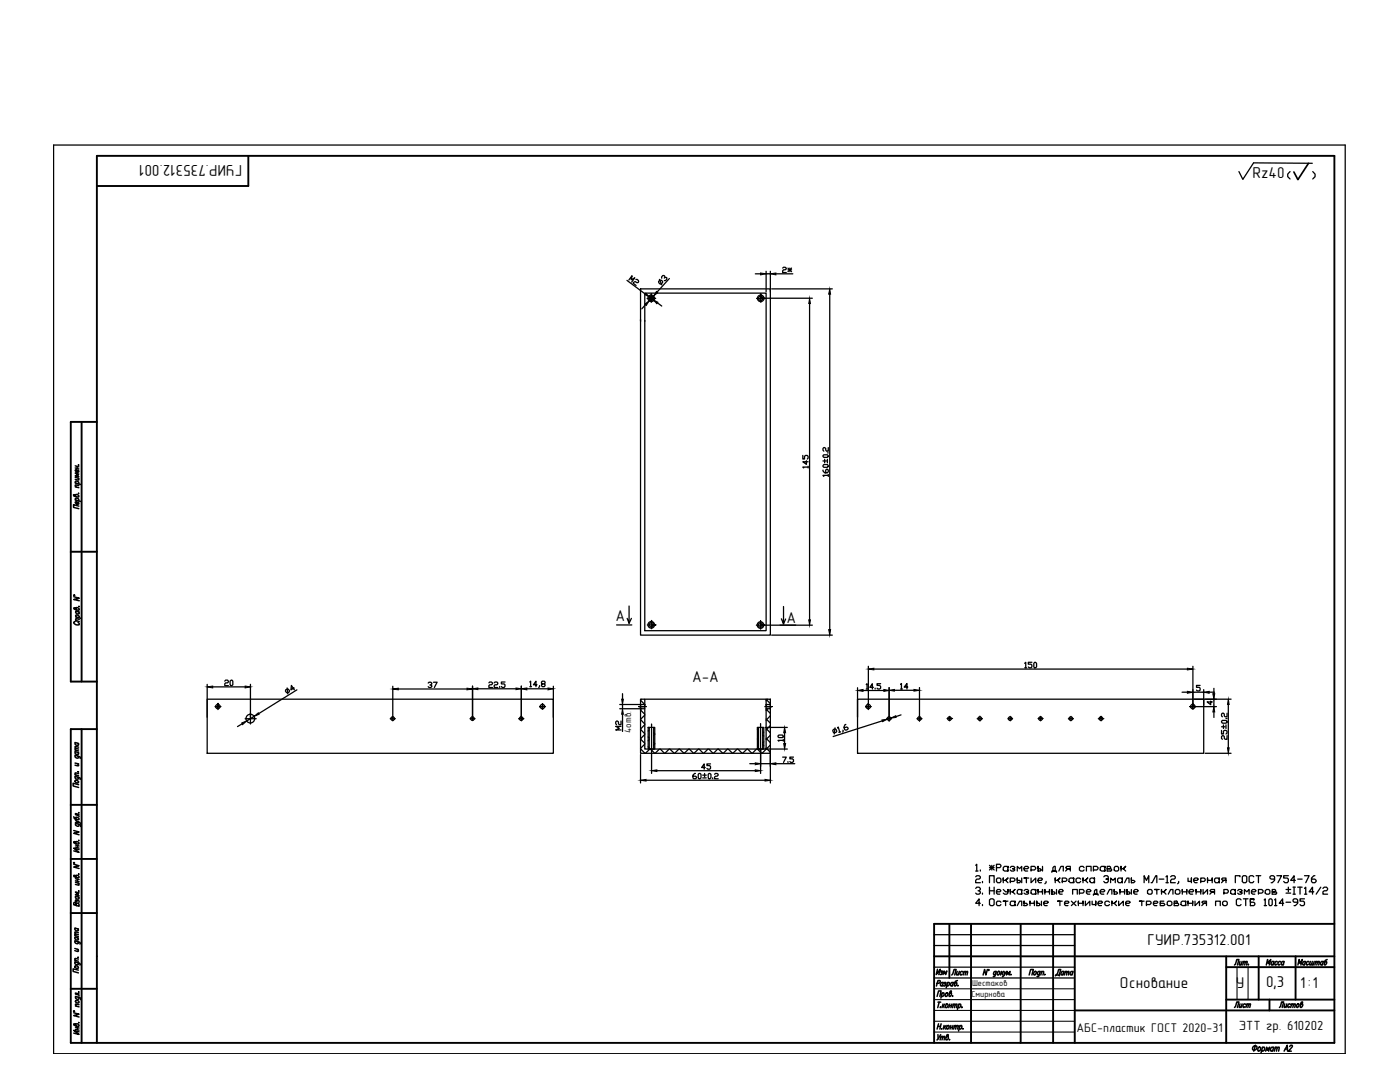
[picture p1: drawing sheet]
<svg xmlns="http://www.w3.org/2000/svg" width="279mm" height="216mm" viewBox="0 0 279 216" stroke-linecap="round" stroke-linejoin="round" font-family="sans-serif">
<defs><g id="words">
<text font-size="4.4" x="256.1" y="37">( )</text>
<g font-size="3.1">
<text x="48.3" y="33" transform="rotate(180 48.3 33)">ГУИР.735312.001</text>
<text x="250" y="35.5">Rz40</text>
<text x="122.8" y="123.9">А</text>
<text x="157" y="124.3">А</text>
<text x="138.1" y="136.1">А-А</text>
<text x="229" y="188.6">ГУИР.735312.001</text>
<text x="223.5" y="197.2">Основание</text>
<text x="246.7" y="197.1">У</text>
<text x="252.7" y="196.9">0,3</text>
<text x="259.4" y="197.1">1:1</text>
</g>
<text font-size="2.7" x="247.3" y="205.6">ЭТТ гр. 610202</text>
<text font-size="2.5" x="214.8" y="206">АБС-пластик ГОСТ 2020-31</text>
<text font-size="1.9" x="126" y="146.2" transform="rotate(-90 126 146.2)">4отв.</text>
<g font-size="1.7">
<text x="194" y="196.7">Шестаков</text>
<text x="193.9" y="198.9">Смирнова</text>
</g>
</g></defs>
<!-- layer: KONTUR -->
<path d="M10.7 28.9h257.8v181.4h-257.8z" fill="none" stroke="#000" stroke-width=".25"/>
<g fill="none" stroke="#000" stroke-width=".38">
<path d="M49.6 31.1v6h-30.3M16.3 84.2v51.8M19.3 84.2h-5.2v51.8h5.2M14.1 110.1h5.2M16.3 145.5v62.6M19.3 145.5h-5.2v62.6h252.2v-177h-247v177M14.1 171.4h5.2M14.1 160.6h5.2M14.1 197.3h5.2M14.1 182.2h5.2M186.4 190.8h79.9M189.5 184.3v10.8"/>
<path d="M193.8 184.3v23.8M203.7 184.3v23.8M210.2 184.3v23.8M214.5 184.3v23.8M244.7 190.8v17.3M244.7 193h21.6M244.7 199.5h21.6M251.2 190.8v8.7M253.4 199.5v2.1M258.6 190.8v8.7M266.3 184.3h-79.9v23.8M214.5 201.6h51.8"/>
</g>
<g fill="none" stroke="#000" stroke-width=".3">
<path d="M15 98.9a.35 .35 0 0 1 .5-.2 .35 .35 0 0 1 .1 .5l-.8-.2-.1-.3h.2l.3 .4M15 99.8l1.1 .3M15 97.1l.7 .2M15 96.4l1.1 .3M15 95.2l.7 .2M15 92.9l.7 .3M15 93.4l.7 .2M15.2 99.8l-.2-.2a.33 .33 0 0 1 .5-.2 .33 .33 0 0 1 .1 .5M15.2 96.4l-.2-.1a.33 .33 0 0 1 .5-.2 .33 .33 0 0 1 .1 .4M15.4 93.1v.4M15.6 95.4l.1 .4-.7-.1M15.6 93.8l.1 .2a.33 .33 0 0 1-.4 .2 .33 .33 0 0 1-.2-.5l.3 .1v.4"/>
<path d="M15.6 98.5h.1M15.6 92.8h.1M15.7 96.9l-.7-.1 .2 .4M15.7 94.6l-.7-.2 .6 .4-.6 .1 .7 .2M14.7 119.1l1.1 .3-1.1 .2 1.1 .3M14.8 118.7l.1 .2zM15.6 100.2l.1 .2a.33 .33 0 0 1-.4 .2 .33 .33 0 0 1-.2-.5h.3v.5M15.7 101l-1-.3v.5l1 .3M15 124h-.1a.29 .29 0 0 0-.2 .4 .29 .29 0 0 0 .3 .2l.8 .1v-.3l-.2-.2M15.1 121.5a.34 .34 0 0 1 .4-.2 .34 .34 0 0 1 .2 .4l-.9-.1-.1-.3h.3l.3 .4M15.1 123.8l.7 .2M15.1 123.1l1.1 .3"/>
<path d="M15.1 121.9l.7 .2M15.3 123.1l-.2-.2a.37 .37 0 0 1 .4-.1 .37 .37 0 0 1 .3 .4l-.2 .1M15.3 122h-.2a.36 .36 0 0 0 .3 .5 .36 .36 0 0 0 .4-.2l-.2-.2M15.7 121h.1M15.8 123.6l-.7-.1v.1l.2 .3M15 154.9l.9 .3 .1 .3M15 150.7l.9 .3 .1 .3M15 154.6l.7 .2M15 152.3l.7 .1M15 150l.7 .2M15 149.7l.7 .1M15 148.2l.7 .2"/>
<path d="M15 155.7a.4 .4 0 0 1 .4 0 .4 .4 0 0 1 .2 .5 .38 .38 0 0 1-.4 0 .38 .38 0 0 1-.2-.5zM15.1 155a.35 .35 0 0 0 .1 .5 .35 .35 0 0 0 .5-.2l-.2-.2M15.1 150.7l-.1 .1a.37 .37 0 0 0 .2 .4 .37 .37 0 0 0 .5-.1l-.2-.2M15.1 150l-.1 .1a.36 .36 0 0 0 .2 .4 .36 .36 0 0 0 .5-.2l-.2-.2M15.1 148.2h-.1a.37 .37 0 0 0 .2 .5 .37 .37 0 0 0 .5-.2l-.2-.2M15.5 152.4l.2 .4-.7-.1M15.6 154h.1zM15.7 156.6l-1.1-.3v.5l1.1 .3M15.7 154.4l-.7-.2 .1 .5M15.7 149.5l-.7-.2 .1 .4M15.7 149.1l-.7-.1 .1 .3M14.7 172.1l.2 .1z"/>
<path d="M14.7 172.5l1.1 .2-1.1 .3 1.1 .3M14.7 165.7l1.1 .3-1.1 .3 1.1 .3M14.7 163l.3 .4 .7 .2a.34 .34 0 0 0-.2-.5 .34 .34 0 0 0-.4 .2l.1 .2M15.1 174.9a.35 .35 0 0 1 .4-.2 .35 .35 0 0 1 .2 .5l-.9-.3-.1-.2h.3l.2 .4M15.1 168.1a.35 .35 0 0 1 .4-.1 .35 .35 0 0 1 .2 .4l-.9-.2-.1-.2h.3l.2 .3M15.1 164.3l.9 .3 .2 .1-.1 .2M15.1 163.6l.7 .5h-.7M15.1 178.8l.7 .2M15.1 176.1l.7 .2M15.1 175.3l.7 .2M15.1 175.8l.7 .1M15.1 168.6l.7 .2"/>
<path d="M15.1 169l.7 .2M15.2 178.9h-.1a.36 .36 0 0 0 .2 .5 .36 .36 0 0 0 .5-.2l-.2-.2M15.2 164.3l-.1 .1a.34 .34 0 0 0 .2 .4 .34 .34 0 0 0 .5-.2l-.2-.1M15.4 179.7h.3v.4M15.4 179.9l-.1-.3h-.2v.3M15.4 168.7v.4M15.4 175.4v.4M15.6 176.2l.2 .2-.1 .2-.6-.1M15.7 177.8h.1M15.7 174.4h.1M15.7 167.7h.1M15.7 162.2h.1"/>
<path d="M15.8 178.2l-.7-.2 .5 .4-.5 .1 .7 .2M15.8 169.5l-1.1-.3 1.1 .9-1.1-.3M15.8 164.1l.4 .3M15.8 162.5l-.7-.2v.2l.6 .3 .1 .1M14.9 192.8a.41 .41 0 0 1 .5 0 .41 .41 0 0 1 .2 .4h-.4zM14.9 191.9l1 .3 .1 .2-.1 .2M14.9 187.7l1 .3 .1 .2-.1 .2M14.9 191.6l.7 .2M14.9 189.3l.7 .2M14.9 187l.7 .2M14.9 186.7l.7 .2M14.9 185.2l.7 .2"/>
<path d="M15.1 198.8l.9 .3 .2 .2-.1 .2M15.1 199.7a.42 .42 0 0 1 .5 0 .42 .42 0 0 1 .1 .4 .44 .44 0 0 1-.6-.4zM15.1 192h-.1a.34 .34 0 0 0 .2 .5 .34 .34 0 0 0 .4-.2l-.1-.2M15.1 187.8h-.1a.35 .35 0 0 0 .2 .5 .35 .35 0 0 0 .4-.2l-.1-.2M15.1 187.1h-.1a.36 .36 0 0 0 .2 .5 .36 .36 0 0 0 .4-.2l-.1-.3M15.1 185.2l-.1 .1a.36 .36 0 0 0 .2 .4 .36 .36 0 0 0 .4-.2l-.1-.2M15.2 198.9h-.1a.34 .34 0 0 0 .2 .5 .34 .34 0 0 0 .5-.2l-.2-.2M15.2 180.3l-.2-.2h-.2l-.1 .4 1.1 .3-.1-.4-.3-.2-.2 .1v.4M15.4 189.4l.2 .2v.3l-.7-.2M15.6 191h.1M15.6 193.6l-1-.3v.5l1 .3M15.6 191.4l-.6-.2v.3l.1 .2"/>
<path d="M15.6 186.5l-.6-.2-.1 .2 .2 .3M15.6 186.1l-.6-.1-.1 .1 .2 .3M15.7 197.9h.1M15.8 198.3l-.7-.2v.3l.6 .2 .1 .1M187 198.8l.3-1.1h.5l-.2 1.1M187 196.2h.5l.1-.5h-.4l-.3 1.1M187.1 193.4l-.3 1.1 .8-1.1-.2 1.1M187.2 200h.5M187.4 200l-.3 1.1M187.7 193.8h.4l-.1 .2h-.2M187.9 194a.27 .27 0 0 1 .1 .4 .27 .27 0 0 1-.4 0M188 198.3l.1-.2a.32 .32 0 0 1 .4 .3 .32 .32 0 0 1-.3 .4h-.2l-.1-.1"/>
<path d="M188 198.1l-.2 1.1M188.2 194.5l.2-.8 .1 .6 .5-.6-.2 .8M188.2 196.2a.34 .34 0 0 0-.4 .1 .34 .34 0 0 0 .1 .5l.2-.2M188.2 196l-.1 .8M188.5 196.1h.3v.2h-.3M188.6 196.3l.2 .2-.3 .3-.2-.1M188.8 198.1h.1a.32 .32 0 0 1 .2 .5 .32 .32 0 0 1-.5 .1zM189.1 196.2l.3-.2a.39 .39 0 0 1 0 .5 .39 .39 0 0 1-.4 .2v-.1M189.1 196l-.3 1.1M189.7 198.1a.33 .33 0 0 1 .1 .5 .33 .33 0 0 1-.4 .1l.2-.8 .3-.2v.2l-.4 .4M189.9 194.5l.2-.2 .3-.9h.4l-.3 1.1M190.1 198.7v.1z"/>
<path d="M190.2 196.2v-.1a.36 .36 0 0 0-.5 .2 .36 .36 0 0 0 .2 .5l.2-.2M190.3 196l-.2 .8M191 193.8l-.1 .7h.1l.3-.2M191.1 195.7l-.4 .1-.3 .8a.33 .33 0 0 0 .5-.1 .33 .33 0 0 0-.2-.5l-.2 .2M191.2 196.6h.1M191.5 193.8l-.3 .7M192.1 194v-.1a.36 .36 0 0 0-.5 .2 .36 .36 0 0 0 .2 .4l.2-.1M192.3 194l.4-.1-.1 .6M192.4 193.8l-.2 .7M192.7 194l.4-.1-.1 .6M197 193.4l-.2 1.1-.3-1.1-.3 1.1M197.3 193.5v.2z"/>
<path d="M198.8 194v-.1a.35 .35 0 0 0-.5 .2 .35 .35 0 0 0 .2 .4l.2-.1M198.8 193.8l-.3 1h-.3M199.1 194l.3-.2a.39 .39 0 0 1 .1 .5 .39 .39 0 0 1-.5 .2zM199.9 193.8l-.2 .7M200 194.1l.1 .4M200.3 193.8l-.5 .5M200.4 193.8v.7l.5-.7M200.4 194.5l-.3 .4M200.9 194.5l.1-.7 .2 .6 .4-.6-.2 .7M201.7 194.4v.1zM205.4 194.5l.3-1.1h.5l-.3 1.1M206.4 194l.2-.2a.35 .35 0 0 1 .2 .5 .35 .35 0 0 1-.5 .2z"/>
<path d="M207.5 194v-.1a.35 .35 0 0 0-.5 .2 .35 .35 0 0 0 .2 .4l.3-.1M207.6 193.8l-.3 1h-.3M207.8 194l.5-.1-.2 .6M207.9 193.8l-.2 .7M208.5 194.4h.1M210.6 194.7l.1-.2h.8l-.1 .2M210.8 194.5a1.28 1.28 0 0 0 .5-1.1h.4l-.3 1.1M212.3 194l-.1-.1a.36 .36 0 0 0-.4 .2 .36 .36 0 0 0 .2 .4l.2-.1M212.3 193.8l-.2 .7M212.6 194l.4-.1-.2 .6M212.6 193.8l-.2 .7M213 194l.3-.1-.1 .6"/>
<path d="M214.1 194l-.1-.1a.37 .37 0 0 0-.4 .2 .37 .37 0 0 0 .2 .4l.2-.1M214.2 193.8l-.3 .7M246.4 192.6l.2-.3 .2-.8h.5l-.3 1.1M247.5 191.8l-.2 .7 .2 .1 .3-.3M247.9 191.8l-.2 .8M248.1 192l.4-.1-.1 .7M248.2 191.8l-.2 .8M248.5 192l.4-.1-.1 .7M249.2 192.4h.1M252.7 192.6l.3-1.1 .1 .7 .5-.7-.3 1.1M254.2 192v-.1a.36 .36 0 0 0-.5 .2 .36 .36 0 0 0 .2 .5l.2-.2M254.2 191.8l-.1 .8"/>
<path d="M254.9 192a.34 .34 0 0 0-.5 .1 .34 .34 0 0 0 .2 .5l.2-.2M255.6 192v-.1a.36 .36 0 0 0-.5 .2 .36 .36 0 0 0 .2 .5l.2-.2M256.2 192v-.1a.36 .36 0 0 0-.5 .2 .36 .36 0 0 0 .2 .5l.2-.2M256.3 191.8l-.2 .8M259 192.6l.3-1.1 .1 .7 .5-.7-.3 1.1M260.5 192v-.1a.36 .36 0 0 0-.5 .2 .36 .36 0 0 0 .2 .5l.2-.2M260.5 191.8l-.2 .8M261.2 192v-.1a.36 .36 0 0 0-.5 .2 .36 .36 0 0 0 .2 .5l.2-.2M261.5 191.8l-.1 .7 .1 .1 .3-.3M261.9 191.8l-.2 .7 .2 .1 .3-.3M262.3 191.8l-.2 .8M262.5 192l.4-.1-.1 .7"/>
<path d="M262.6 191.8l-.2 .8M262.9 192l.4-.1-.1 .7M264.1 192l-.1-.1a.36 .36 0 0 0-.4 .2 .36 .36 0 0 0 .2 .5l.1-.2M264.1 191.8l-.2 .8M264.9 191.5l-.4 .1-.2 .9a.34 .34 0 0 0 .4-.2 .34 .34 0 0 0-.1-.5l-.2 .2M14.7 201.7l.2 .2zM14.7 202.1l1.1 .3-1.1 .2 1.1 .3M15.1 204.5a.35 .35 0 0 1 .4-.2 .35 .35 0 0 1 .2 .5l-.9-.2-.1-.3 .3 .1 .2 .3M15.1 205l.7 .1M15.1 205.4l.7 .2M15.1 200.7l.7 .2M15.4 205v.5"/>
<path d="M15.7 204h.1M15.8 205.9l-1.1-.3 1.1 .8-1.1-.3M15.8 200.5l-.7-.2v.2l.2 .3M187.1 204.8h.6M187.2 206.4v.9M187.3 204.3l-.3 1M187.7 200.9l-.1 .2zM187.7 206.4l-.7 1.1M187.8 207l.2-.2 .2 .1-.2 .6M187.8 206.8l-.2 .7M187.8 204.3l-.2 1M187.9 205.3h.1"/>
<path d="M188.2 207l.2-.2 .1 .1-.1 .6M188.2 200.3l-.2 .8M188.3 200.6l.1 .5M188.4 204.6l-.2 .7M188.5 204.9l.2 .4M188.6 200.3l-.5 .6M188.8 204.6l-.5 .5M188.9 200.4l.1-.1a.32 .32 0 0 1 .2 .5 .32 .32 0 0 1-.5 .1zM189 204.8l.2-.2a.37 .37 0 0 1 .2 .5 .37 .37 0 0 1-.4 .2zM189 206.8a.35 .35 0 0 1 .2 .5 .35 .35 0 0 1-.4 .1l.2-.9 .2-.1v.3l-.4 .3M189.5 207.4h.1M189.5 200.7h.4"/>
<path d="M189.6 200.3l-.3 .8M189.7 205h.4M189.8 204.6l-.2 .7M190 200.3l-.2 .8M190.2 204.6l-.2 .7M190.2 200.6l.4-.2-.1 .7M190.3 200.3l-.2 .8M190.4 204.8l.3-.2 .2 .1-.2 .6M190.5 204.6l-.2 .7M190.6 200.6l.4-.2-.1 .7M190.8 204.8l.3-.2 .1 .1-.1 .6M191.3 200.5l.2-.2a.32 .32 0 0 1 .2 .5 .32 .32 0 0 1-.5 .1"/>
<path d="M191.4 200.3l-.3 1.1M191.5 204.8l.2-.1a.32 .32 0 0 1 .3 .2 .32 .32 0 0 1-.2 .4h-.3v-.1M191.6 204.6l-.3 1.1M192 200.9l-.1 .2zM192.2 205.3h.1M246.4 201l.2-.2 .2-.9h.5l-.3 1.1M247.5 200.3l-.2 .6 .2 .1 .3-.2M247.9 200.3l-.2 .7M248.6 200.4l-.1-.1a.36 .36 0 0 0-.4 .3 .36 .36 0 0 0 .2 .4l.2-.1M248.8 200.5l.4-.2-.2 .7M248.9 200.3l-.2 .7M249.2 200.5l.2-.2h.2l-.2 .7"/>
<path d="M250.2 208.8l.4-.2a.47 .47 0 0 1 .1 .8 .47 .47 0 0 1-.7-.1zM250.6 208.6l-.4 1.1M251.1 209.1l.2-.2a.38 .38 0 0 1 .3 .5 .38 .38 0 0 1-.5 .3zM251.9 209.1l.3-.2a.39 .39 0 0 1 .2 .5 .39 .39 0 0 1-.5 .3l-.1-.1M252 208.9l-.3 1.2M252.6 209.7l.2-.8 .1 .7 .5-.7-.2 .8M254.2 209.1l-.1-.1a.4 .4 0 0 0-.5 .2 .4 .4 0 0 0 .2 .5l.2-.1M254.2 208.9l-.2 .8M254.5 209.2l.4-.2-.2 .7M254.5 208.9l-.2 .8M254.9 209.2l.4-.2-.1 .7M255.3 201l.3-.2 .2-.9h.4l-.3 1.1"/>
<path d="M256.3 209.7l.6-1.1v1.1M256.4 200.3l-.1 .7 .4-.2M256.5 209.3h.4M256.8 200.3l-.1 .7M257.4 208.8l.2-.2h.3v.3l-.8 .8h.6M257.5 200.4v-.1a.37 .37 0 0 0-.5 .3 .37 .37 0 0 0 .2 .4l.2-.1M257.8 200.5l.1-.2h.2l-.1 .7M257.8 200.3l-.2 .7M258.1 200.5l.4-.2-.1 .7M258.9 200.4l.1-.1a.34 .34 0 0 1 .2 .5 .34 .34 0 0 1-.4 .1zM259.7 200.3h.2a.35 .35 0 0 1 0 .5 .35 .35 0 0 1-.4 .1l.2-.8 .3-.2-.1 .3-.3 .2"/>
</g>
<path d="M186.4 199.5h28.1M186.4 197.3h28.1M246.9 193.1v6.4M249.1 193.1v6.4M186.4 201.6h28.1M186.4 205.9h28.1M186.4 203.8h28.1" fill="none" stroke="#000" stroke-width=".21"/>
<!-- layer: 0 -->
<g fill="none" stroke="#000" stroke-width=".25">
<path d="M247.3 34.2l.7 1.6M261.9 32.6l-11.7-.1-2.1 3.3M125.1 56l3.7 2.7M125.5 55.9l.6-.9-.1 .8 .7-.4-.6 .9M126.9 55.8l.3-.1 .2 .3v.4h-.3l-.3-.2h-.2l-.2 .3 .5 .5M127.8 57.6h25.9v69.1h-25.9zM128.7 58.5h24.2v67.3h-24.2zM129.1 59.5h1.7h-.8v-.8v1.6M129.7 59.3l.6 .5M130.4 59.1l-.8 .9M131.4 56.2l.3-.3h.2l.3 .2v.3l-.2 .3h-.3zM131.6 55.7l.5 1.1"/>
<path d="M132.6 55.5l.1-.4-.4-.1-.3 .3 .1 .2M132.7 55.4h.4v.3l-.3 .3h-.2M133.6 55.6l-2.5 2.7M150.7 54.6h1.1M151 59.5h1.7h-.9v-.8v1.6M152.1 59.5h10M152.9 54.1v4.1M152.9 54.6h.8M153.7 54.1v4.1M154 57.6h12.1M154.8 54.6h3.4M156.2 53.5l.2-.2 .5 .2-.2 .3h-.3l-.2 .2v.4h.7"/>
<path d="M157.3 53.8h.7M157.3 53.5l.7 .7M157.6 53.5v.7M158 53.5l-.7 .7M165.6 58.7v66.9M127.8 63.7v.4M128.7 63.9v.2M128.8 60.8l-.7 .8M131.2 60.4l.9 .7M161.6 60.6v63.1M160.2 90.9v.7h.4v-.6l.5-.1 .2 .1v.4l-.2 .2M160.9 91.9v.8l-.7-.6h1.1"/>
<path d="M161.3 93.2h-1.1l.2 .2M161.3 93v.4M164.2 93.8l.4 .5h.5l.2-.5-.2-.2-.3 .2v.5M164.2 90.9l.2-.2h.7l.2 .4-.2 .2h-.7zM164.2 92h.8M164.4 92.7h.7l.2 .4-.2 .1h-.7l-.2-.1zM164.6 91.6v.8M165.1 91.6v.8M165.1 90.4h.2M165.3 94.9h-1.1l.2 .2M165.3 89.3v.7h-.3l-.2-.5-.4-.2-.2 .2 .2 .5M165.3 94.7v.4"/>
<path d="M41.3 139.5h69.1v10.8h-69.1zM41.3 136.6v6.5M42.4 137.1h6.5M44.9 135.9l.1-.2h.4l.2 .4-.7 .3v.4h.7M45.9 135.9l.2-.2 .4 .2v.7l-.2 .2-.4-.2zM50 136.6v7.9M57 137.7l.6-.2 .2 .3-.1 .3-.5 .1-.2-.3zM57.3 137.3l.1 1.2M58.7 137.3l-.6 .4 .1-.9 .5 .9M59.3 137.7l-7.7 4.7M78.4 136.9v6.9M79.5 137.5h13.7"/>
<path d="M85.5 136.3l.1-.2 .6 .2v.2l-.4 .2M86 136.7l.2 .1-.2 .4h-.4l-.1-.2M86.5 136.1h.7l-.5 1.1M94.3 136.9v6.9M95.4 137.4h7.6M97.6 136.3l.1-.2 .6 .2v.2l-.2 .1h-.4l-.1 .2v.4h.7M98.6 136.3l.2-.2h.4l.1 .2-.1 .3h-.4l-.2 .2v.4h.7M99.7 137v.2M100.8 136.1h-.7v.4h.5l.2 .1-.2 .6h-.4l-.1-.2M104 136.9v6.3M105.1 137.4h4.3M105.7 136.1l.2-.2v1.1"/>
<path d="M105.7 137h.4M107.2 136.6h-.7l.5-.7v1.1M107.7 136.8l-.2 .4M108.2 136.5l-.1-.2 .1-.4h.4l.2 .2-.2 .4h-.4l-.1 .1 .1 .4h.4l.2-.2-.2-.3M110.4 136.9v6.3M123 124.7h3.1M124.2 138.4v1.1M125.5 120.9v3.5l-.3-1M126 123.4l-.5 1M127.8 139.5h.9v10h24.2v-10h.8v10.8h-25.9zM127.8 139.7l.9 .9M128 139.5l-.2 .1"/>
<path d="M128.7 139.5h24.2M129.2 124.7h1.7h-.9M130 124.7v-.9v1.7M150.9 124.7h1.7h-.8v-.8v1.6M152 124.7h10.1M152.9 139.6l.8 .8M153.2 139.5l-.3 .3M154 126.7h12.1M156.4 121v3.5l-.5-1M156.8 123.5l-.4 1M171.1 139.5h69.1v10.8h-69.1zM171.1 137.2v5.9"/>
<path d="M172.2 137.8h4.2M172.9 136.6l.1-.2v1.1M172.9 137.5h.3M173.3 133v7.7M174.3 137.1h-.7l.5-.7v1.1M174.4 133.5h62.6M174.7 137.3v.2M175.8 136.4h-.8v.4h.5l.3 .2v.3l-.3 .2h-.3l-.2-.2M177.4 137.2v6.7M178.5 137.7h3.9M179.7 136.6l.2-.2v1.1M179.7 137.5h.4"/>
<path d="M181.2 137.1h-.7l.5-.7v1.1M183.5 137.2v6.7M204.5 132.4l.2-.2v1.1M204.5 133.3h.4M205.9 132.2h-.7v.3h.6l.1 .2v.4l-.1 .2-.6-.2M206.5 132.2l.4 .2v.7l-.2 .2-.4-.2v-.7zM235.9 138.1h1.1M238.1 133v7.7M238.1 138.1h2.1M238.4 139.5h7.3M239.5 136.8h-.7v.3h.5l.2 .2v.4l-.2 .2h-.3l-.2-.2M240.2 137.6v3.1"/>
<path d="M241.3 138.1h1.1M241.6 139.9v.7l-.7-.5h1.1M242.3 137.4v1M242.3 139.5v1.5M44.1 141h-1.1h.5v-.6v1.2M48.3 144.4l-.9 .6M48.9 143.4h2.2M50.7 142.9l-1.4 .9M77.9 143.4h1M93.8 143.4h1M103.5 143.4h1M104 143.4v-.5v.9"/>
<path d="M108.9 141h-1.2h.6v-.6v1.1M123.7 140.6h4.1M123.7 141.4h4.1M123.9 144.9h-1l.7 .4-.7 .4h1M123.9 143.9v.7h-.3l-.2-.2v-.4l-.2-.1-.3 .1v.4l.1 .2M124.2 140.6v.8M124.2 142.5v3.5M127.8 149.4l.9 .9M127.8 147.5l.9 .8M127.8 145.5l.9 .9M127.8 143.6l.9 .9M127.8 141.7l.9 .8"/>
<path d="M127.8 150.6v5.6M128 141.4l-.2 .2M128.7 140.6h-.9v.8h.9M128.7 140.6v.4h-1.2h1.5M128.7 142.7l-.9 .8M128.7 144.6l-.9 .9M128.7 146.5l-.9 .9M128.7 148.5l-.9 .8M128.9 155.7h23.8M129.4 145.1v4.4h.6M129.4 145.1h1.3v4.4h-.2M129.4 149l.2 .2"/>
<path d="M129.4 147.1l.2 .2M129.4 145.1l.2 .3M129.6 145.1v4.4h.9v-4.4M129.6 145.7l-.2 .2M129.6 147.6l-.2 .2M129.7 149.5l-.9 .8M129.8 149.5l.9 .8M130 144.5v9.8M130.5 148.2l.2 .2M130.5 146.2l.2 .2M130.7 146.5l-.2 .3M130.7 148.4l-.2 .3"/>
<path d="M131.1 153.8h19.6M131.6 149.5l-.8 .8M131.8 149.5l.8 .8M133.5 149.5l-.8 .8M133.7 149.5l.9 .8M135.5 149.5l-.9 .8M135.6 149.5l.9 .8M137.4 149.5l-.8 .8M137.6 149.5l.8 .8M138.8 154.3l-.5 .4v.5l.2 .2 .5-.2-.2-.3h-.5M139.3 154.5l.2-.2 .4 .2v.7l-.2 .2-.4-.2zM139.4 149.5l-.9 .8"/>
<path d="M139.5 149.5l.9 .8M140.2 155.2h.8M140.2 154.7h.8M140.6 154.3v.8M140.7 153.1h-.7l.5-.7v1.1M141.3 149.5l-.9 .8M141.5 149.5l.8 .8M141.5 154.3l.4 .2v.7l-.2 .2-.4-.2v-.7zM141.8 152.4h-.7v.4h.5l.2 .2v.3l-.2 .2h-.3l-.2-.2M142.2 155.2v.2M142.6 154.5l.2-.2 .5 .2-.2 .4h-.3l-.2 .2v.3h.7M143.2 149.5l-.8 .8"/>
<path d="M143.4 149.5l.9 .8M145.2 149.5l-.9 .8M145.3 149.5l.9 .8M147.1 149.5l-.9 .8M147.3 149.5l.8 .8M149.1 149.5l-.9 .8M149.2 149.5l.9 .8M149.6 152.4h1.1M151 149.5l-.9 .8M151.2 149.5l.8 .8M151.2 147.5l.2 .2M151.2 145.6l.2 .2"/>
<path d="M151.4 145.1v4.4h.8v-4.4M151.4 145.2l-.2 .2M151.4 147.1l-.2 .3M151.4 149.1l-.2 .2M151.8 149.5h-.6v-4.4h1.2v4.4h-.2M151.8 144.4v9.9M151.8 152.4h1.9M152.2 148.6l.2 .2M152.2 146.7l.2 .2M152.4 146.1l-.2 .2M152.4 148l-.2 .2M152.6 141h1.5h-1.2v-.4h.8v.8h-.8"/>
<path d="M152.7 145.1h4.4M152.7 149.5h4.4M152.9 149.3l.8 .8M152.9 147.3l.8 .9M152.9 145.4l.8 .8M152.9 143.5l.8 .8M152.9 141.5l.8 .9M153.2 141.4l-.3 .4M153.7 142.8l-.8 .9M153.7 144.8l-.8 .9M153.7 146.7l-.8 .9M153.7 148.7l-1.6 1.6"/>
<path d="M153.7 149.7v6.5M154.8 152.4h3.8M155.3 146.8l.1-.1h.8l.1 .3-.1 .2h-.8zM156.2 151.1h.7l-.5 1M156.3 147.7h-1l.1 .2M156.3 147.6v.3M156.6 146.2v2.2M157.3 152v.1M158.4 151.1h-.8v.3h.5l.3 .2v.4l-.3 .1h-.3l-.2-.1M166.3 145.6l.4-.2 .2 .2 .1 .3-.1 .2-.4 .1-.2-.1-.1-.3zM166.7 145.2l-.2 1.3M167.2 145.3l.1-.2 .3 1"/>
<path d="M167.8 146l-.4 .1M168.2 145.7l.1 .2-.1 .2M168.8 144.6h-.2l-.2 .5 .2 .5 .2 .1 .5-.3-.3-.3-.5 .1M173.9 141h-1.2h.6v-.6v1.2M176.1 143.8l-9.8 3.2M176.9 143.4h1.1M177.8 143.3l-.7 .2M179.8 142.6l-1 .4M183 143.4h1M189 143.4h1.1M189.5 142.9v.9M195 143.4h1.1"/>
<path d="M195.6 142.9v1M201.2 143.4h.9M201.6 142.9v.9M207.2 143.4h1M207.7 142.9v.9M213.2 143.4h1M213.7 142.9v.9M219.2 143.4h1.1M219.7 143.4v-.5v.9M238.4 141h4.4M238.7 141h-1.2h.6v-.6v1.1M240.5 150.3h5.2"/>
<path d="M242.3 142.1v1.1M243.8 145.7v.8h.4v-.6l.1-.2 .6 .2v.3l-.2 .3M243.8 143.9l.2-.2h.7l.2 .4-.2 .2h-.7zM243.8 145h.7M244.2 144.6v.8M244.7 143.4h.2M244.7 144.6v.8M244.9 146.8v.7h-.4l-.3-.7-.4 .2v.3l.2 .2M244.9 142.3v.7h-.4l-.2-.1v-.4l-.1-.2-.4 .2v.4l.2 .1M245.1 140.6v8.6M194.7 172.7l.2-.2v1.3M194.7 174.9l.2-.2h.5l.3 .2v.3l-.3 .2h-.5l-.2 .3v.4h1"/>
<path d="M194.7 177.3l.2-.3h.5l.3 .3v.2l-.3 .2h-.2M194.7 173.8h.5M195.4 177.7l.3 .3v.2l-.3 .2h-.5l-.2-.2M195.7 173.6v.2M196.1 175.9v.2M196.1 178.2v.2M197.5 176.1v-1.4h.9v1.4M197.5 179.6l.2-.2h.4l.3 .2v.9l-.3 .2h-.4l-.2-.2zM197.5 173.1h.9M197.5 172.7l.9 .9M197.5 177v1.4M197.5 177.7h.9"/>
<path d="M197.9 172.7v.9M198.4 172.7l-.9 .9M198.4 177v1.4M198.9 173.1h.6l.3-.4-.3-.2h-.6v1.3M198.9 175.4l.2-.2h.4l.3 .2v.5l-.3 .2h-.4l-.2-.2zM198.9 178h.6l.3-.3-.3-.2h-.4l-.2 .2v.5l.2 .2h.4M200.2 173.1l.3-.2h.4l.3 .2v-.2v.9v-.2l-.3 .2h-.4l-.3-.2zM200.2 176.1v-.9v.5h.5l.5-.5-.5 .5 .5 .4M200.2 177.5l.5 .5h.5v-.5v.7l-.3 .2h-.4l-.3-.2M201.2 179.8h-1h.5v.9M201.6 173.1l.2-.2h.5l.3 .2-.5 .2h.2l.3 .3-.3 .2h-.5l-.2-.2M201.6 175.9h.7l.3-.2v-.3l-.3-.2h-.7v.9"/>
<path d="M201.6 178.4v-.9v.5h.5l.5-.5-.5 .5 .5 .4M201.8 179.8h.5l.3 .2v-.2v.9v-.2l-.3 .2h-.5l-.2-.2v-.5zM203 173.8v-.9l.5 .4 .4-.4v.9M203 175.2v.5h.5l.2 .2-.2 .2h-.5zM203.2 177.5h.5l.2 .2v-.2v.9v-.2l-.2 .2h-.5l-.2-.2v-.5zM203.9 175.2v.9M204.4 173.3h.7l.2-.2-.2-.2h-.5l-.2 .2v.5l.2 .2h.5M204.4 177.7l.2-.2h.5l.2 .2-.2 .3h-.3h.3l.2 .2-.2 .2h-.5l-.2-.2M204.4 179.8v.4h.4l.3 .3-.3 .2h-.4zM205.3 175.2h-.9h.4v.9M205.8 173.6h.6l.3-.3v-.2l-.3-.2h-.6v.9M205.8 175.2v.9l.9-.9v.9"/>
<path d="M206 177.5h.4l.3 .2v-.2v.9v-.2l-.3 .2h-.4l-.2-.2v-.5zM206.9 179.8v.4h.5l.2 .3-.2 .2h-.5zM207.2 172.9v.4h.4l.2 .3-.2 .2h-.4zM207.2 175.7h.6l.3-.3-.3-.2h-.4l-.2 .2v.5l.2 .2h.4M207.2 178.4v-.9v.5h.9v-.5v.9M207.8 179.8v.9M208.1 172.9v.9M208.5 178.4v-.9v.5h1v-.5v.9M208.8 175.9v.2l-.3 .2M209.9 174.1v-.3h.2v-.7l.3-.2h.2v.9h-.5h.7v.3M209.9 177.5v.5h.5l.2 .2-.2 .2h-.5zM210.6 176.1v-.9v.5h.5l.4-.5-.4 .5 .4 .4"/>
<path d="M210.8 177.5v.9M211.3 173.8l.4-.9h.5v.9M211.3 178h.7l.2-.3-.2-.2h-.5l-.2 .2v.5l.2 .2h.5M212 175.9h.7l.2-.2v-.3l-.2-.2h-.7v.9M212 179.8h-.9h.4v.9M212.7 173.8l.4-.5-.4-.2 .2-.2h.7v.4h-.5h.5v.5M213.3 175.4l.3-.2h.5l.2 .2v-.2v.9v-.2l-.2 .2h-.5l-.3-.2zM213.8 179.8l.9 .9M214.1 178.4v-.9h.9v.9M214.7 179.8l-.9 .9M215.4 178.2h.7l.3-.5-.3-.2h-.7v.9M215.7 175.4l-.3-.2h-.4l-.3 .2v.5l.3 .2h.4l.3-.2"/>
<path d="M216.1 176.1v-.9v.5h.5l.5-.5-.5 .5 .5 .4M216.4 173.1l-.3-.2h-.4l-.3 .2v.5l.3 .2h.4l.3-.2M216.6 179.8v.9l.9-.9v.9M216.8 173.8v-.9h.9v.9M216.8 178h.7l.2-.3-.2-.2h-.4l-.3 .2v.5l.3 .2h.4M217.5 175.4l.2-.2h.5l.2 .2v-.2v.9v-.2l-.2 .2h-.5l-.2-.2zM218 179.8v.7h.7v-.7v.9M218.2 173.6h.7l.2-.3v-.2l-.2-.2h-.7v.9M218.2 178.6v-.2h.2v-.7l.3-.2h.2v.9h-.5h.7v.2M219.6 173.1l.2-.2h.5l.2 .2v-.2v.9v-.2l-.2 .2h-.5l-.2-.2zM219.6 178h.7l.2-.3-.2-.2h-.5l-.2 .2v.5l.2 .2h.5M220.3 174.9l.2-.2h.5l.2 .2v.5h-.4h.4v.5l-.2 .2h-.5l-.2-.2"/>
<path d="M221 172.9h.6v.4h-.6l.8 .1v.3l-.8 .1zM221 178.4l.4-.9h.5v.9M221.6 176.1v-.9l.5 .5 .5-.5v.9M222.4 177.5v.5h.4l.2 .2-.2 .2h-.4zM222.6 172.9h.4l.3 .2v.5l-.3 .2h-.4l-.2-.2v-.5zM223 175.4l.3-.2h.4l.3 .2v-.2v.9v-.2l-.3 .2h-.4l-.3-.2zM223.3 179.8v.9l.9-.9v.9M223.5 178.4v-.9v.5h.9v-.5v.9M223.7 173.8v-.9v.4h.5l.4-.4-.4 .4 .4 .5M224.4 176.1l.5-.9h.4v.9M224.9 177.5v.5h.4l.3 .2-.3 .2h-.4zM225.8 175.2v.5h.5l.2 .2-.2 .2h-.5z"/>
<path d="M225.8 177.5v.9M226.3 178h.6l.3-.3-.3-.2h-.4l-.2 .2v.5l.2 .2h.4M228.3 176.1v-1.4l.5 1 .5-1v1.4M228.3 179.8h-.9h.5v.9M229 177.7l.3-.2h.4l.2 .2v.5l-.2 .2h-.4l-.3-.2zM229.7 176.1h.2l.8-1.4h.2v1.4M231.3 177.5h-.9h.5v.9M231.3 175.4h1M231.8 178.4v-.9v.5h.5l.4-.5-.4 .5 .4 .4M232.3 179.8h-.8v.9h.8l.2-.2-.2-.3h-.8M232.7 174.9l.2-.2v1.4M232.7 176.1h.5"/>
<path d="M233.2 178.4l.4-.9h.5v.9M233.6 174.9l.3-.2h.4l.3 .2v.3l-.3 .2h-.4l-.3 .3v.4h1M234.7 179.8l.3 .2-.1 .2h-.6h.7M234.8 177.5h.4l.3 .2v.5l-.3 .2h-.4l-.2-.2v-.5zM234.8 179.8h-.5v.9h.7M235.2 175.9v.2l-.2 .2M236 178.4v-.9v.5h.8v-.5v.9M237.1 175.2v.7h.7v-.7v.9M237.3 178h.7l.2-.3-.2-.2h-.4l-.3 .2v.5l.3 .2h.4M238.2 175.7h.7l.3-.3-.3-.2h-.4l-.3 .2v.5l.3 .2h.4M238.5 179.8v.9l.9-.9v.9M238.7 178.4v-.9v.5h.9v-.5v.9"/>
<path d="M239.6 175.9h.7l.2-.2v-.3l-.2-.2h-.7v.9M240.1 177.5v.9l.9-.9v.9M241 176.1v-.9v.5h.9v-.5v.9M241.5 178.4l.4-.4-.4-.3 .2-.2h.7v.5h-.5h.5v.4M242.4 175.4l.2-.2h.5l.2 .2v-.2v.9v-.2l-.2 .2h-.5l-.2-.2zM243.8 176.1l.4-.4h-.2l-.2-.3 .2-.2h.7v.5h-.5h.5v.4M244.2 178.2h.7l.2-.5-.2-.2h-.7v.9M245.6 177.7l.3-.2h.4l.2 .2v-.2v.9v-.2l-.2 .2h-.4l-.3-.2zM247 177.7l.2-.2h.5l.2 .2-.4 .3h.2l.2 .2-.2 .2h-.5l-.2-.2M247.5 174.9v-.2h-1v1.4M247.7 179.6l-.2-.2h-.5l-.3 .2v.9l.3 .2h.5l.2-.2M248.1 174.7h.5l.2 .2v1l-.2 .2h-.5l-.2-.2v-1z"/>
<path d="M248.1 179.4h1M248.4 178.4v-.9l.4 .5 .5-.5v.9M248.6 179.4v1.3M249.5 179.4h.7v.2v-.2h-.7v.6h.7l.2 .2v.3l-.2 .2h-.7zM249.8 178h.6l.3-.3-.3-.2h-.4l-.2 .2v.5l.2 .2h.4M250.2 174.9l-.2-.2h-.5l-.2 .2v1l.2 .2h.5l.2-.2M250.7 174.7h.9M251.1 178.2h.7l.3-.2v-.3l-.3-.2h-.7v.9M251.1 174.7v1.4M252.3 179.6l.2-.2v1.3M252.5 177.7l.3-.2h.4l.2 .2v.5l-.2 .2h-.4l-.3-.2zM253.2 179.6l.2-.2h.3l.2 .2v.9l-.2 .2h-.3l-.2-.2z"/>
<path d="M254.4 175.4h-.7l-.3-.2v-.3l.3-.2h.4l.3 .2v.8l-.5 .4h-.2M254.4 179.6l.2-.2v1.3M254.6 178l.2 .2-.2 .2M254.6 178h-.7h.4l.3-.3-.2-.2h-.5v.9h.7M254.8 174.7h1l-.8 1.4M256.7 178.2h.9M256.7 177.5h.9M257.1 174.7h-.9v.5h.7l.2 .2v.5l-.2 .2h-.5l-.2-.2M257.1 177v1M258 178.4h.5M258 177h.5M258.3 177v1.4"/>
<path d="M258.5 175.7h-.9l.7-1v1.4M259 175.4h.9M259 177h.9M259.4 177v1.4M260.3 174.7h1l-.7 1.4M260.3 177.3l.3-.3v1.4M260.3 179.4h-.9v.4h.7l.2 .2v.5l-.2 .2h-.4l-.3-.2M260.3 178.4h.5M262.2 178h-.9l.6-1v1.4M262.4 174.7h-.2l-.5 .5v.7l.2 .2h.5l.3-.2v-.2l-.3-.3h-.7M263.6 177l-.9 1.4M264 177.3l.3-.3h.4l.3 .3-.3 .4h-.4l-.3 .3v.4h1"/>
<path d="M186.4 195.1h28.1M186.4 193h28.1M186.4 188.7h28.1M186.4 186.5h28.1M195.7 180.2h-1l.7-.8v1.3M196.1 180.5v.2M199.8 180l-.3-.2h-.4l-.2 .2v.5l.2 .2h.4l.3-.2M203 180.7l.5-.9h.4v.9M205.6 180.7v-.9v.4h.8v-.4v.9M208.3 180.2h.7l.2-.2-.2-.2h-.5l-.2 .2v.5l.2 .2h.5M212.5 180.2h.6l.2-.2-.2-.2h-.4l-.2 .2v.5l.2 .2h.4M215.2 180.7v-.9v.4h.9v-.4v.9"/>
<path d="M219.1 180.2h.7l.2-.2-.2-.2h-.4l-.3 .2v.5l.3 .2h.4M221.4 180l-.2-.2h-.4l-.3 .2v.5l.3 .2h.4l.2-.2M221.9 180.7v-.9v.4h.5l.4-.4-.4 .4 .4 .5M224.6 180.2h.7l.3-.2-.3-.2h-.4l-.3 .2v.5l.3 .2h.4M228.8 180.5h.7l.2-.3v-.2l-.2-.2h-.7v.9M230.2 180.2h.7l.2-.2-.2-.2h-.5l-.2 .2v.5l.2 .2h.5M232.9 180l.3-.2h.4l.3 .2v.5l-.3 .2h-.4l-.3-.2zM235 180.2l.2 .3-.2 .2M235.7 180l.3-.2h.4l.2 .2v-.2v.9v-.2l-.2 .2h-.4l-.3-.2zM237.1 180.7v-.9v.4h.9v-.4v.9M239.8 180.7l.5-.5-.5-.2 .3-.2h.7v.4h-.5h.5v.5M242.6 180.7v-.9h.9v.9"/>
<path d="M244 180l.2-.2h.5l.2 .2v.5l-.2 .2h-.5l-.2-.2zM252.3 180.7h.5M254.4 180.7h.4M256.2 180.2h-.9l.7-.8v1.3M256.7 180h.9M259 180h-.7l-.3-.2v-.2l.3-.2h.4l.3 .2v.6l-.5 .5h-.2M244.7 208.1h.1"/>
<circle cx="130" cy="59.5" r=".44"/>
<circle cx="130" cy="59.5" r=".66"/>
<circle cx="151.8" cy="59.5" r=".44"/>
<circle cx="151.8" cy="59.5" r=".66"/>
<circle cx="130" cy="124.7" r=".66"/>
<circle cx="130" cy="124.7" r=".44"/>
<circle cx="151.8" cy="124.7" r=".44"/>
<circle cx="151.8" cy="124.7" r=".66"/>
<circle cx="43.5" cy="141" r=".44"/>
<circle cx="50" cy="143.4" r=".87"/>
<circle cx="78.4" cy="143.4" r=".36"/>
<circle cx="94.3" cy="143.4" r=".36"/>
<circle cx="104" cy="143.4" r=".36"/>
<circle cx="108.3" cy="141" r=".44"/>
<circle cx="173.3" cy="141" r=".44"/>
<circle cx="177.4" cy="143.4" r=".36"/>
<circle cx="183.5" cy="143.4" r=".36"/>
<circle cx="189.5" cy="143.4" r=".36"/>
<circle cx="195.5" cy="143.4" r=".36"/>
<circle cx="201.6" cy="143.4" r=".36"/>
<circle cx="207.7" cy="143.4" r=".36"/>
<circle cx="213.7" cy="143.4" r=".36"/>
<circle cx="219.7" cy="143.4" r=".36"/>
<circle cx="238" cy="141" r=".44"/>
</g>
<g fill="#000" stroke="#000" stroke-width=".2">
<path d="M128.9 58.5l.8 .8-1-.5zM131 58.2l.3 .2-.9 .7zM151.8 54.5l1.1 .1-1.1 .2zM153.7 54.6l1.1-.1v.3zM165.6 57.6l.2 1.1h-.4zM128.7 60.7l.9-.7-.6 .9zM130.3 59.8l1 .5-.2 .3zM161.6 59.5l.1 1.1h-.3zM41.3 137.1l1.1-.2v.4zM48.9 136.9l1.1 .2-1.1 .2zM78.4 137.5l1.1-.2v.4zM93.2 137.3l1.1 .2-1.1 .2z"/>
<path d="M94.3 137.4l1.1-.1v.3zM103 137.3l1 .1-1 .2zM104 137.4l1.1-.1v.4zM109.4 137.3l1 .1-1 .3zM124.1 139.5h.3l-.2 1.1zM161.4 123.7h.3l-.1 1zM165.4 125.6h.4l-.2 1.1zM171.1 137.8l1.1-.2v.4zM173.3 133.5l1.1-.2v.4zM176.4 137.6l1 .2-1 .2zM177.4 137.7l1.1-.1v.3zM182.4 137.6l1.1 .1-1.1 .2z"/>
<path d="M237 138l1.1 .1-1.1 .2zM237 133.3l1.1 .2-1.1 .2zM240.2 138.1l1.1-.1v.3zM242 138.4h.4l-.1 1.1zM48.2 144.3l1.1-.5-.9 .8zM50.7 142.9l.8-.7 .2 .3zM124.2 141.4l.2 1.1h-.3zM127.8 155.7l1.1-.2v.4zM130 153.8l1.1-.2v.4zM150.7 152.2l1.1 .2-1.1 .2zM150.7 153.6l1.1 .2-1.1 .2zM152.7 155.5l1 .2-1 .2z"/>
<path d="M153.7 152.4l1.1-.2v.4zM156.6 145.1l.2 1.1h-.4zM156.4 148.4h.4l-.2 1.1zM176 143.7l1.1-.2-1 .5zM177.8 143.3l1-.5v.4zM242.3 141l.1 1.1h-.4zM245 149.2h.3l-.2 1.1zM245.1 139.5l.2 1.1h-.3z"/>
</g>
<use href="#words"/>
</svg>
